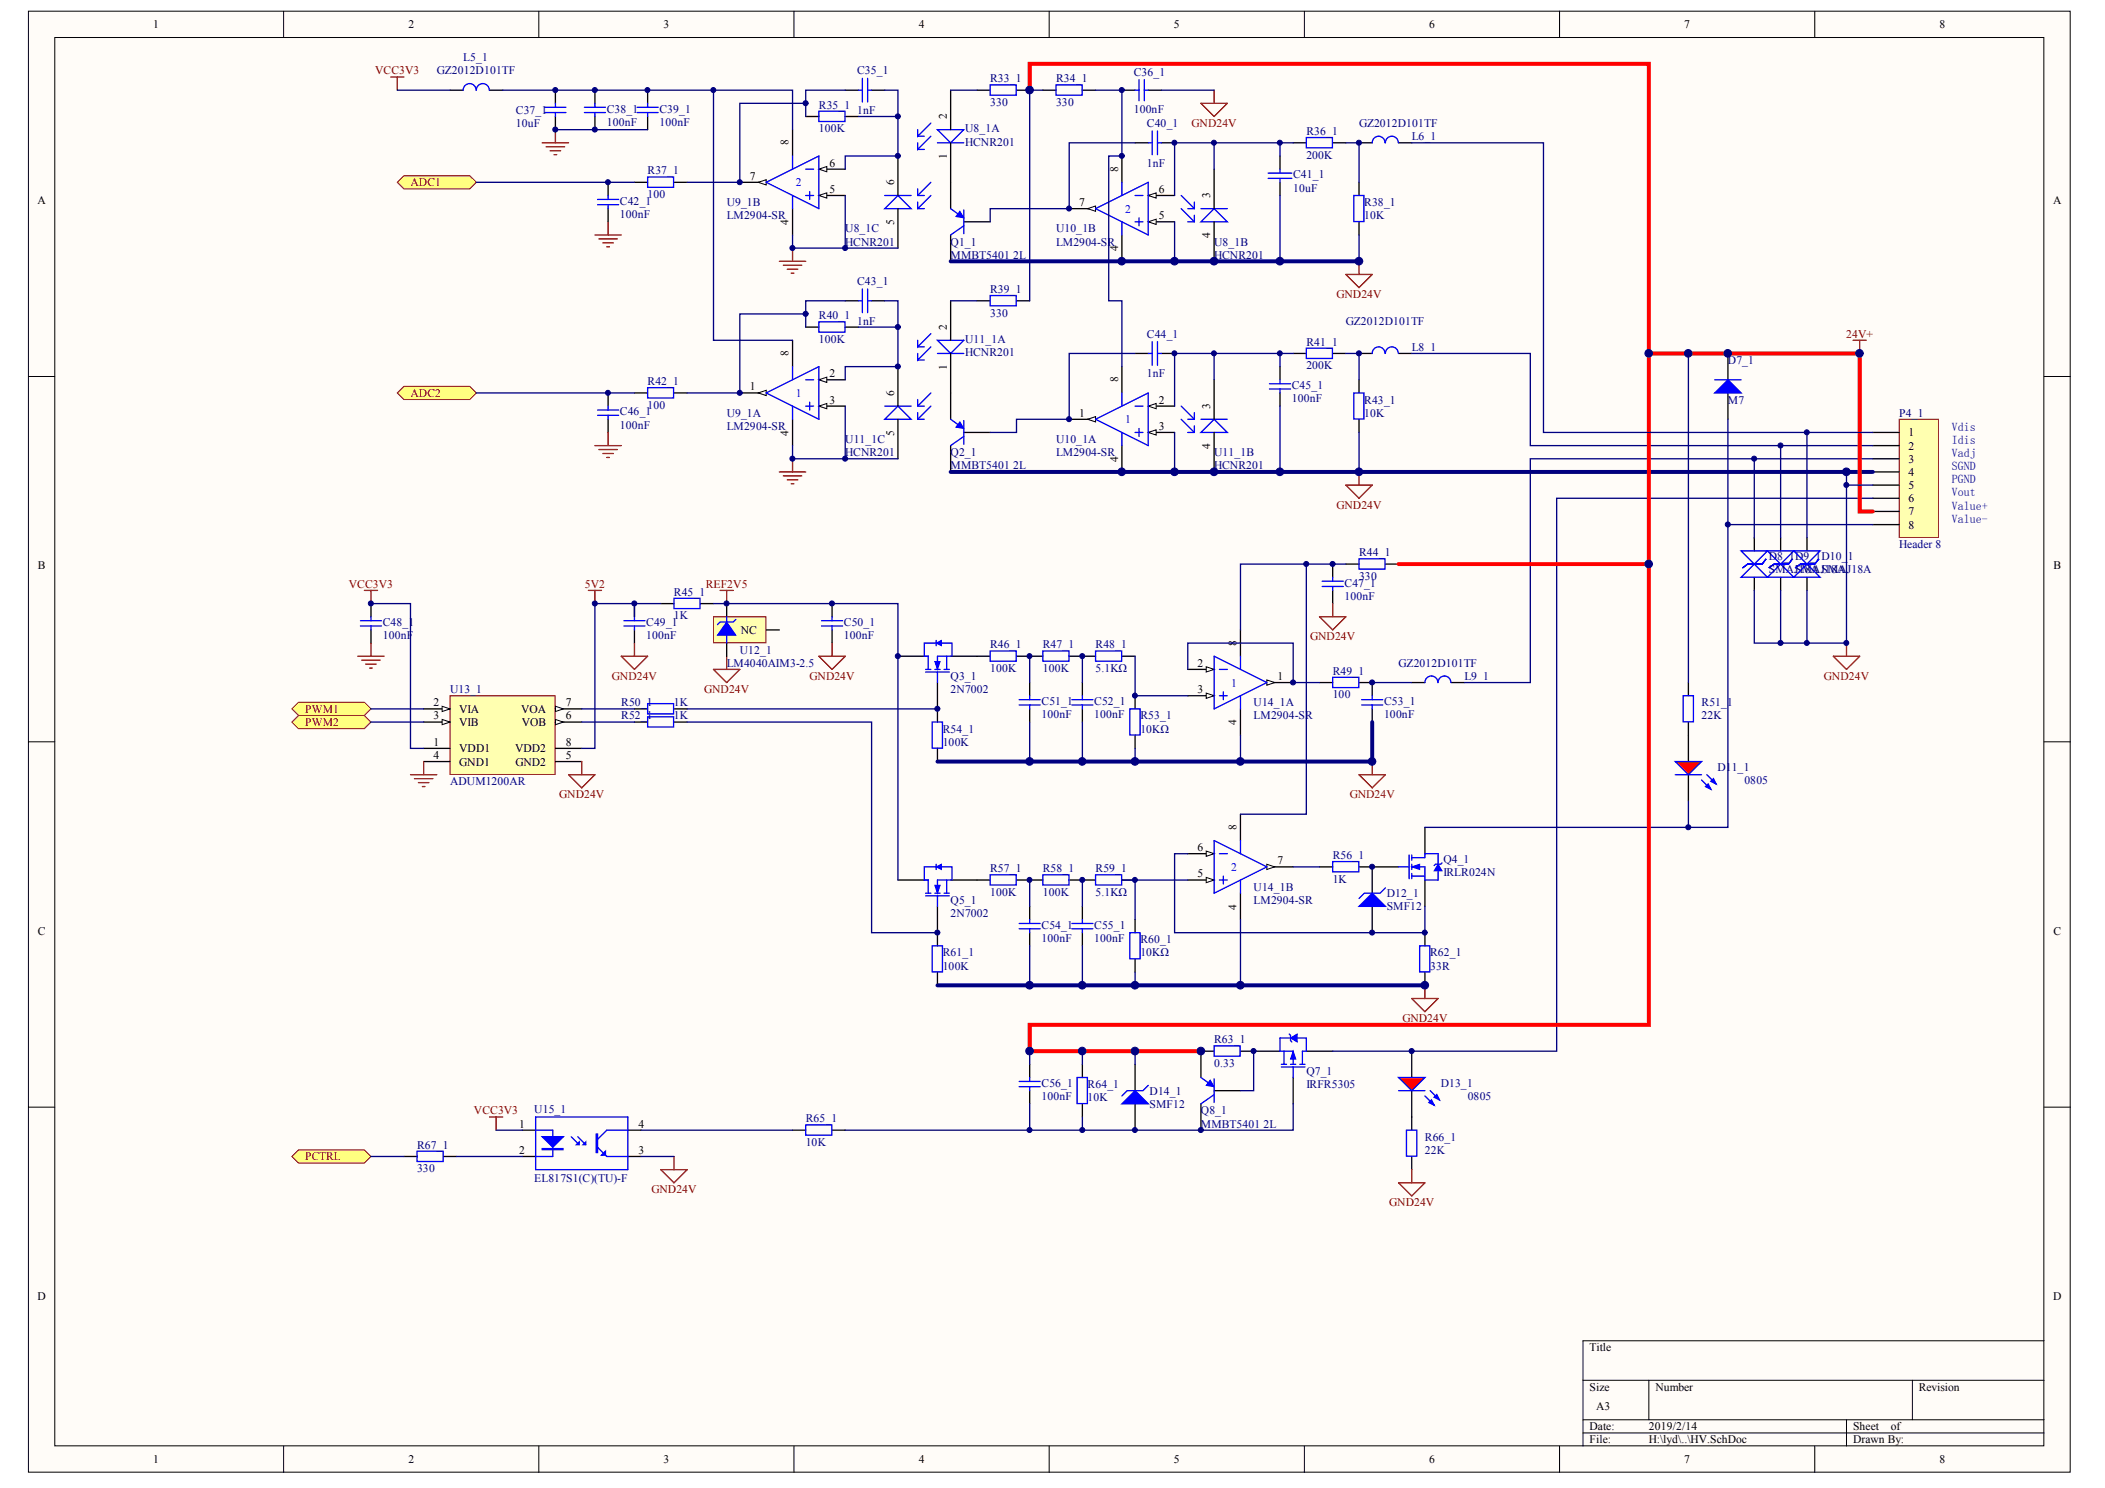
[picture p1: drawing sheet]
<svg xmlns="http://www.w3.org/2000/svg" width="297mm" height="210mm" viewBox="0 0 297 210" stroke-linecap="round" stroke-linejoin="round" font-family="sans-serif">
<defs><g id="words">
<g font-size="1.7" fill="#000080">
<text x="275.4" y="60.7">Vdis</text>
<text x="275.4" y="62.6">Idis</text>
<text x="275.4" y="64.5">Vadj</text>
<text x="275.4" y="66.3">SGND</text>
<text x="275.4" y="68.2">PGND</text>
<text x="275.4" y="70">Vout</text>
<text x="275.4" y="71.9">Value+</text>
<text x="275.4" y="73.7">Value-</text>
</g>
<g font-size="1.6">
<text x="21.6" y="4">1</text>
<text x="57.6" y="4">2</text>
<text x="93.6" y="4">3</text>
<text x="129.6" y="4">4</text>
<text x="165.7" y="4">5</text>
<text x="201.7" y="4">6</text>
<text x="237.7" y="4">7</text>
<text x="273.7" y="4">8</text>
<text x="133.6" y="16.8" transform="rotate(-90 133.6 16.8)">2</text>
<text x="111.3" y="20.5" transform="rotate(-90 111.3 20.5)">8</text>
<text x="117" y="23.5">6</text>
<text x="133.6" y="22.5" transform="rotate(-90 133.6 22.5)">1</text>
<text x="5.3" y="28.8">A</text>
<text x="105.8" y="25.4">7</text>
<text x="117" y="27.2">5</text>
<text x="126.2" y="26.1" transform="rotate(-90 126.2 26.1)">6</text>
<text x="152.3" y="29.1">7</text>
<text x="157.8" y="24.2" transform="rotate(-90 157.8 24.2)">8</text>
<text x="163.5" y="27.2">6</text>
<text x="170.8" y="27.9" transform="rotate(-90 170.8 27.9)">3</text>
<text x="289.7" y="28.8">A</text>
<text x="111.3" y="31.8" transform="rotate(-90 111.3 31.8)">4</text>
<text x="126.2" y="31.8" transform="rotate(-90 126.2 31.8)">5</text>
<text x="157.8" y="35.5" transform="rotate(-90 157.8 35.5)">4</text>
<text x="163.5" y="30.9">5</text>
<text x="170.8" y="33.6" transform="rotate(-90 170.8 33.6)">4</text>
<text x="133.6" y="46.5" transform="rotate(-90 133.6 46.5)">2</text>
<text x="111.3" y="50.2" transform="rotate(-90 111.3 50.2)">8</text>
<text x="117" y="53.2">2</text>
<text x="133.6" y="52.2" transform="rotate(-90 133.6 52.2)">1</text>
<text x="157.8" y="53.9" transform="rotate(-90 157.8 53.9)">8</text>
<text x="105.8" y="55.1">1</text>
<text x="117" y="56.9">3</text>
<text x="126.2" y="55.8" transform="rotate(-90 126.2 55.8)">6</text>
<text x="152.3" y="58.8">1</text>
<text x="163.5" y="56.9">2</text>
<text x="170.8" y="57.7" transform="rotate(-90 170.8 57.7)">3</text>
<text x="111.3" y="61.5" transform="rotate(-90 111.3 61.5)">4</text>
<text x="126.2" y="61.5" transform="rotate(-90 126.2 61.5)">5</text>
<text x="157.8" y="65.2" transform="rotate(-90 157.8 65.2)">4</text>
<text x="163.5" y="60.6">3</text>
<text x="170.8" y="63.3" transform="rotate(-90 170.8 63.3)">4</text>
<text x="269.3" y="61.6">1</text>
<text x="269.3" y="63.4">2</text>
<text x="269.3" y="65.3">3</text>
<text x="269.3" y="67.1">4</text>
<text x="269.3" y="69">5</text>
<text x="269.3" y="70.9">6</text>
<text x="269.3" y="72.7">7</text>
<text x="269.3" y="74.6">8</text>
<text x="5.3" y="80.3">B</text>
<text x="289.8" y="80.3">B</text>
<text x="104.5" y="89.4">NC</text>
<text x="169" y="94.1">2</text>
<text x="174.5" y="91.1" transform="rotate(-90 174.5 91.1)">8</text>
<text x="180.2" y="95.9">1</text>
<text x="61.2" y="99.6">2</text>
<text x="61.2" y="101.5">3</text>
<text x="64.8" y="100.6">VIA</text>
<text x="73.5" y="100.6">VOA</text>
<text x="79.9" y="99.6">7</text>
<text x="79.9" y="101.5">6</text>
<text x="169" y="97.8">3</text>
<text x="61.2" y="105.2">1</text>
<text x="61.2" y="107.1">4</text>
<text x="64.8" y="106.1">VDD1</text>
<text x="64.8" y="102.4">VIB</text>
<text x="64.8" y="108">GND1</text>
<text x="72.7" y="106.1">VDD2</text>
<text x="72.7" y="108">GND2</text>
<text x="73.6" y="102.4">VOB</text>
<text x="79.9" y="105.2">8</text>
<text x="79.9" y="107.1">5</text>
<text x="174.5" y="102.3" transform="rotate(-90 174.5 102.3)">4</text>
<text x="174.5" y="117.1" transform="rotate(-90 174.5 117.1)">8</text>
<text x="169" y="123.8">5</text>
<text x="169" y="120.1">6</text>
<text x="180.2" y="121.9">7</text>
<text x="5.3" y="131.9">C</text>
<text x="174.5" y="128.3" transform="rotate(-90 174.5 128.3)">4</text>
<text x="289.8" y="131.9">C</text>
<text x="73.3" y="159.1">1</text>
<text x="90.1" y="159.1">4</text>
<text x="73.3" y="162.8">2</text>
<text x="90.1" y="162.8">3</text>
<text x="5.3" y="183.4">D</text>
<text x="289.7" y="183.4">D</text>
<text x="224.3" y="190.6">Title</text>
<text x="224.3" y="196.2">Size</text>
<text x="233.6" y="196.2">Number</text>
<text x="270.8" y="196.2">Revision</text>
<text x="224.3" y="201.7">Date:</text>
<text x="224.3" y="203.6">File:</text>
<text x="225.2" y="198.9">A3</text>
<text x="232.7" y="201.7">2019/2/14</text>
<text x="232.7" y="203.6">H:\lyd\..\HV.SchDoc</text>
<text x="261.5" y="201.7">Sheet</text>
<text x="261.5" y="203.6">Drawn By:</text>
<text x="266.8" y="201.7">of</text>
<text x="21.6" y="206.4">1</text>
<text x="57.6" y="206.4">2</text>
<text x="93.6" y="206.4">3</text>
<text x="129.6" y="206.4">4</text>
<text x="165.7" y="206.4">5</text>
<text x="201.7" y="206.4">6</text>
<text x="237.7" y="206.4">7</text>
<text x="273.7" y="206.4">8</text>
</g>
<g font-size="1.6" fill="#800000">
<text x="52.9" y="10.5">VCC3V3</text>
<text x="168.1" y="17.9">GND24V</text>
<text x="57.9" y="26.3">ADC1</text>
<text x="188.6" y="42">GND24V</text>
<text x="260.5" y="47.6">24V+</text>
<text x="57.9" y="56">ADC2</text>
<text x="188.6" y="71.7">GND24V</text>
<text x="49.2" y="82.9">VCC3V3</text>
<text x="82.5" y="82.9">5V2</text>
<text x="99.6" y="82.9">REF2V5</text>
<text x="86.3" y="95.9">GND24V</text>
<text x="114.2" y="95.9">GND24V</text>
<text x="184.9" y="90.3">GND24V</text>
<text x="257.4" y="95.9">GND24V</text>
<text x="43.1" y="100.6">PWM1</text>
<text x="99.4" y="97.7">GND24V</text>
<text x="43.1" y="102.4">PWM2</text>
<text x="78.9" y="112.6">GND24V</text>
<text x="190.5" y="112.6">GND24V</text>
<text x="197.9" y="144.2">GND24V</text>
<text x="66.9" y="157.2">VCC3V3</text>
<text x="43.1" y="163.7">PCTRL</text>
<text x="91.9" y="168.3">GND24V</text>
<text x="196" y="170.2">GND24V</text>
</g>
<g font-size="1.6" fill="#000080">
<text x="61.6" y="10.5">GZ2012D101TF</text>
<text x="65.4" y="8.6">L5_1</text>
<text x="120.9" y="10.5">C35_1</text>
<text x="139.7" y="11.6">R33_1</text>
<text x="149" y="11.6">R34_1</text>
<text x="160" y="10.7">C36_1</text>
<text x="72.8" y="16.1">C37_1</text>
<text x="72.8" y="17.9">10uF</text>
<text x="85.6" y="15.9">C38_1</text>
<text x="85.6" y="17.7">100nF</text>
<text x="93.1" y="15.9">C39_1</text>
<text x="93.1" y="17.7">100nF</text>
<text x="115.6" y="15.3">R35_1</text>
<text x="120.9" y="16.1">1nF</text>
<text x="139.7" y="15">330</text>
<text x="149" y="15">330</text>
<text x="160" y="15.9">100nF</text>
<text x="161.8" y="17.9">C40_1</text>
<text x="191.8" y="17.9">GZ2012D101TF</text>
<text x="115.6" y="18.7">100K</text>
<text x="136.2" y="18.7">U8_1A</text>
<text x="136.2" y="20.5">HCNR201</text>
<text x="161.8" y="23.5">1nF</text>
<text x="184.3" y="19">R36_1</text>
<text x="184.3" y="22.4">200K</text>
<text x="199.2" y="19.8">L6_1</text>
<text x="87.5" y="28.9">C42_1</text>
<text x="91.4" y="24.6">R37_1</text>
<text x="91.4" y="28">100</text>
<text x="102.5" y="29.1">U9_1B</text>
<text x="182.5" y="25.2">C41_1</text>
<text x="182.5" y="27">10uF</text>
<text x="192.5" y="29.1">R38_1</text>
<text x="87.5" y="30.7">100nF</text>
<text x="102.5" y="30.9">LM2904-SR</text>
<text x="119.3" y="32.8">U8_1C</text>
<text x="119.3" y="34.6">HCNR201</text>
<text x="134.1" y="34.6">Q1_1</text>
<text x="149" y="32.8">U10_1B</text>
<text x="149" y="34.6">LM2904-SR</text>
<text x="171.3" y="34.6">U8_1B</text>
<text x="192.5" y="30.9">10K</text>
<text x="120.9" y="40.2">C43_1</text>
<text x="134.1" y="36.5">MMBT5401</text>
<text x="139.7" y="41.3">R39_1</text>
<text x="143" y="36.5">2L</text>
<text x="171.3" y="36.5">HCNR201</text>
<text x="115.6" y="45">R40_1</text>
<text x="120.9" y="45.8">1nF</text>
<text x="139.7" y="44.7">330</text>
<text x="161.8" y="47.6">C44_1</text>
<text x="189.9" y="45.8">GZ2012D101TF</text>
<text x="115.6" y="48.4">100K</text>
<text x="136.2" y="48.4">U11_1A</text>
<text x="136.2" y="50.2">HCNR201</text>
<text x="161.8" y="53.2">1nF</text>
<text x="184.3" y="48.8">R41_1</text>
<text x="184.3" y="52.1">200K</text>
<text x="199.2" y="49.5">L8_1</text>
<text x="243.8" y="51.4">D7_1</text>
<text x="87.5" y="58.6">C46_1</text>
<text x="91.4" y="54.3">R42_1</text>
<text x="91.4" y="57.7">100</text>
<text x="102.5" y="58.8">U9_1A</text>
<text x="182.3" y="54.9">C45_1</text>
<text x="182.3" y="56.7">100nF</text>
<text x="192.5" y="56.9">R43_1</text>
<text x="192.5" y="58.8">10K</text>
<text x="243.8" y="56.9">M7</text>
<text x="268" y="58.8">P4_1</text>
<text x="87.5" y="60.5">100nF</text>
<text x="102.5" y="60.6">LM2904-SR</text>
<text x="119.3" y="62.5">U11_1C</text>
<text x="119.3" y="64.4">HCNR201</text>
<text x="134.1" y="64.4">Q2_1</text>
<text x="149" y="62.5">U10_1A</text>
<text x="149" y="64.4">LM2904-SR</text>
<text x="171.3" y="64.4">U11_1B</text>
<text x="134.1" y="66.2">MMBT5401</text>
<text x="143" y="66.2">2L</text>
<text x="171.3" y="66.2">HCNR201</text>
<text x="268" y="77.4">Header 8</text>
<text x="189.7" y="82.7">C47_1</text>
<text x="191.8" y="78.5">R44_1</text>
<text x="191.8" y="81.8">330</text>
<text x="249.6" y="79">D8_1D9_1D10_</text>
<text x="249.6" y="80.9">SMAJ18A SMAJ18A</text>
<text x="253.3" y="80.9">SMAJ18A</text>
<text x="260.7" y="79">1</text>
<text x="54" y="88.3">C48_1</text>
<text x="91.2" y="88.3">C49_1</text>
<text x="95.1" y="84">R45_1</text>
<text x="95.1" y="87.4">1K</text>
<text x="119.1" y="88.3">C50_1</text>
<text x="189.7" y="84.6">100nF</text>
<text x="54" y="90.2">100nF</text>
<text x="91.2" y="90.2">100nF</text>
<text x="102.5" y="94.1">LM4040AIM3-2.5</text>
<text x="104.4" y="92.2">U12_1</text>
<text x="119.1" y="90.2">100nF</text>
<text x="134.1" y="95.9">Q3_1</text>
<text x="139.7" y="91.5">R46_1</text>
<text x="139.7" y="94.8">100K</text>
<text x="147.2" y="91.5">R47_1</text>
<text x="147.2" y="94.8">100K</text>
<text x="154.6" y="91.5">R48_1</text>
<text x="154.6" y="94.8">5.1KΩ</text>
<text x="188.1" y="95.2">R49_1</text>
<text x="197.4" y="94.1">GZ2012D101TF</text>
<text x="206.6" y="95.9">L9_1</text>
<text x="63.5" y="97.8">U13_1</text>
<text x="87.7" y="101.5">R52_1</text>
<text x="87.7" y="99.6">R50_1</text>
<text x="95.1" y="101.5">1K</text>
<text x="95.1" y="99.6">1K</text>
<text x="134.1" y="97.8">2N7002</text>
<text x="147" y="99.5">C51_1</text>
<text x="147" y="101.3">100nF</text>
<text x="154.4" y="99.5">C52_1</text>
<text x="154.4" y="101.3">100nF</text>
<text x="160.9" y="101.5">R53_1</text>
<text x="176.9" y="99.6">U14_1A</text>
<text x="176.9" y="101.5">LM2904-SR</text>
<text x="188.1" y="98.5">100</text>
<text x="195.3" y="99.5">C53_1</text>
<text x="195.3" y="101.3">100nF</text>
<text x="240.1" y="99.6">R51_1</text>
<text x="240.1" y="101.5">22K</text>
<text x="133" y="103.4">R54_1</text>
<text x="133" y="105.2">100K</text>
<text x="160.9" y="103.4">10KΩ</text>
<text x="63.5" y="110.8">ADUM1200AR</text>
<text x="242.3" y="108.7">D11_1</text>
<text x="246.1" y="110.6">0805</text>
<text x="139.7" y="123">R57_1</text>
<text x="147.2" y="123">R58_1</text>
<text x="154.6" y="123">R59_1</text>
<text x="176.9" y="125.6">U14_1B</text>
<text x="188.1" y="121.2">R56_1</text>
<text x="188.1" y="124.5">1K</text>
<text x="203.7" y="121.7">Q4_1</text>
<text x="203.7" y="123.6">IRLR024N</text>
<text x="134.1" y="127.5">Q5_1</text>
<text x="134.1" y="129.3">2N7002</text>
<text x="139.7" y="126.4">100K</text>
<text x="147" y="131">C54_1</text>
<text x="147.2" y="126.4">100K</text>
<text x="154.4" y="131">C55_1</text>
<text x="154.6" y="126.4">5.1KΩ</text>
<text x="176.9" y="127.5">LM2904-SR</text>
<text x="195.7" y="126.6">D12_1</text>
<text x="195.7" y="128.4">SMF12</text>
<text x="133" y="134.9">R61_1</text>
<text x="133" y="136.8">100K</text>
<text x="147" y="132.9">100nF</text>
<text x="154.4" y="132.9">100nF</text>
<text x="160.9" y="133.1">R60_1</text>
<text x="160.9" y="134.9">10KΩ</text>
<text x="201.8" y="134.9">R62_1</text>
<text x="201.8" y="136.8">33R</text>
<text x="171.3" y="147.2">R63_1</text>
<text x="147" y="153.3">C56_1</text>
<text x="147" y="155.2">100nF</text>
<text x="153.5" y="153.5">R64_1</text>
<text x="153.5" y="155.3">10K</text>
<text x="162.2" y="154.4">D14_1</text>
<text x="171.3" y="150.5">0.33</text>
<text x="184.3" y="151.6">Q7_1</text>
<text x="184.3" y="153.5">IRFR5305</text>
<text x="203.3" y="153.3">D13_1</text>
<text x="207.1" y="155.2">0805</text>
<text x="75.4" y="157">U15_1</text>
<text x="113.7" y="158.3">R65_1</text>
<text x="113.7" y="161.7">10K</text>
<text x="162.2" y="156.3">SMF12</text>
<text x="169.5" y="157.2">Q8_1</text>
<text x="169.5" y="159.1">MMBT5401</text>
<text x="178.3" y="159.1">2L</text>
<text x="201.1" y="160.9">R66_1</text>
<text x="58.9" y="162">R67_1</text>
<text x="58.9" y="165.4">330</text>
<text x="75.4" y="166.7">EL817S1(C)(TU)-F</text>
<text x="201.1" y="162.8">22K</text>
</g>
<g font-size="1.6" fill="#00f">
<text x="112.3" y="26.3">2</text>
<text x="158.8" y="30">2</text>
<text x="112.3" y="56">1</text>
<text x="158.8" y="59.7">1</text>
<text x="173.7" y="96.9">1</text>
<text x="173.7" y="122.8">2</text>
</g>
</g></defs>
<g fill="#fffcf8" stroke="#000" stroke-width=".14">
<path d="M4 1.6h288.1v206.1h-288.1z"/>
<path d="M7.7 5.3h280.7v198.7h-280.7z"/>
</g>
<g fill="none" stroke="#000" stroke-width=".14">
<path d="M40 1.6v3.7M76 1.6v3.7M112 1.6v3.7M148.1 1.6v3.7M184.1 1.6v3.7M220.1 1.6v3.7M256.1 1.6v3.7M4 53.1h3.7M288.4 53.1h3.8M4 104.6h3.7M288.4 104.6h3.8M4 156.2h3.7"/>
<path d="M288.4 156.2h3.8M223.4 194.7h65M232.7 194.7v5.6M269.9 194.7v5.6M288.4 189.1h-65v14.9M40 204v3.7M76 204v3.7M112 204v3.7M148.1 204v3.7M184.1 204v3.7M220.1 204v3.7M223.4 200.3h65"/>
<path d="M223.4 202.1h65M256.1 204v3.7M260.6 200.3v3.7"/>
</g>
<g fill="none" stroke="#000" stroke-width=".19">
<path d="M84 12.7v1.9M84 16.4v1.9M113.7 16.4h1.9M119.3 12.7h1.8M119.3 16.4h1.8M123 12.7h1.8M134.1 12.7v5.6M137.9 12.7h1.8M143.4 12.7h1.9M126.7 22v5.6M126.7 29.4v5.6M134.1 20.1v5.6"/>
<path d="M150.9 29.4h3.7M158.3 22v3.7M158.3 33.1v3.8M160.2 20.1h1.8M163.9 20.1h1.8M171.3 23.9v5.5M171.3 31.3v5.6"/>
</g>
<g fill="none" stroke="#00f" stroke-width=".19">
<path d="M82.5 15.1h2.9M82.5 15.9h2.9M84 14.6v.5M84 15.9v.5M115.6 15.7h3.6v1.4h-3.6zM121.1 12.7h.6M121.7 11v3.4M122.4 12.7h.6M122.4 11v3.4M129.5 19.2h.9M131.4 17.4l-1.9 1.8v-.9M131.4 19.2l-1.9 1.9v-1"/>
<path d="M132.3 18.3h3.7l-1.9 1.8zM139.7 12h3.7v1.4h-3.7zM162.6 18.5v3.3M163.3 18.5v3.3M124.8 29.4l1.9-1.8 1.9 1.8zM124.8 27.6h3.8M129.5 21.1h.9M129.5 29.4h.9M129.5 27.6h.9M129.5 26.6v1M129.5 28.5v.9M131.4 25.7l-1.9 1.9"/>
<path d="M131.4 27.6l-1.9 1.8M132.3 20.1h3.7M162 20.1h.6M163.3 20.1h.6M166.7 27.6l1.8 1.8M166.7 29.4l1.8 1.9M167.6 29.4h.9M167.6 31.3h.9M168.5 28.5v.9M168.5 30.4v.9M169.5 31.3l1.8-1.9 1.9 1.9zM169.5 29.4h3.7"/>
</g>
<path d="M153.5 29.4l1.1-.3v.7z" fill="#fffcf8" stroke="#000" stroke-width=".14"/>
<path d="M162 31.3h3.7" fill="none" stroke="#000" stroke-width=".19"/>
<path d="M162 31.3l1.1-.4v.8z" fill="#fffcf8" stroke="#000" stroke-width=".14"/>
<path d="M162 27.6h3.7" fill="none" stroke="#000" stroke-width=".19"/>
<path d="M162 27.6l1.1-.4v.7z" fill="#fffcf8" stroke="#000" stroke-width=".14"/>
<path d="M154.6 29.4l7.4-3.7v7.4zM158.3 25.7v1.9M158.3 31.3v1.8M160.2 31.3h1.1M160.2 27.6h1.1M160.7 30.7v1.1" fill="none" stroke="#00f" stroke-width=".19"/>
<path d="M111.8 18.3v3.7M104.4 25.7h3.7M111.8 29.4v3.7" fill="none" stroke="#000" stroke-width=".19"/>
<path d="M107 25.7l1.1-.4v.8z" fill="#fffcf8" stroke="#000" stroke-width=".14"/>
<path d="M115.6 27.6h3.7" fill="none" stroke="#000" stroke-width=".19"/>
<path d="M115.6 27.6l1.1-.4v.7z" fill="#fffcf8" stroke="#000" stroke-width=".14"/>
<path d="M115.6 23.9h3.7" fill="none" stroke="#000" stroke-width=".19"/>
<path d="M115.6 23.9l1.1-.4v.7z" fill="#fffcf8" stroke="#000" stroke-width=".14"/>
<g fill="none" stroke="#00f" stroke-width=".19">
<path d="M108.1 25.7l7.5-3.7v7.4zM111.8 22v1.9M111.8 27.6v1.8M113.7 27.6h1.1M113.7 23.9h1.1M114.3 27v1.1M115.6 45.4h3.6v1.5h-3.6zM121.1 42.4h.6M121.7 40.8v3.3M122.4 42.4h.6M122.4 40.8v3.3M124.8 59.1l1.9-1.8 1.9 1.8z"/>
<path d="M124.8 57.3h3.8M129.5 48.9h.9M129.5 50.8h.9M129.5 59.1h.9M129.5 57.3h.9M129.5 56.4v.9M129.5 58.2v.9M131.4 47.1l-1.9 1.8v-.9M131.4 48.9l-1.9 1.9v-.9M131.4 55.4l-1.9 1.9M131.4 57.3l-1.9 1.8M132.3 48h3.7l-1.9 1.9z"/>
<path d="M132.3 49.9h3.7M139.7 41.7h3.7v1.4h-3.7zM162 49.9h.6M162.6 48.2v3.3M163.3 49.9h.6M163.3 48.2v3.3M166.7 57.3l1.8 1.8M166.7 59.1l1.8 1.9M167.6 59.1h.9M168.5 58.2v.9M169.5 59.1h3.7M167.6 61h.9"/>
<path d="M168.5 60.1v.9M169.5 61l1.8-1.9 1.9 1.9z"/>
</g>
<g fill="none" stroke="#000" stroke-width=".19">
<path d="M113.7 46.1h1.9M119.3 42.4h1.8M119.3 46.1h1.8M123 42.4h1.8M126.7 51.7v5.6M126.7 59.1v5.6M134.1 42.4v5.6M134.1 49.9v5.5M137.9 42.4h1.8M143.4 42.4h1.9M150.9 59.1h3.7M158.3 51.7v3.7"/>
<path d="M160.2 49.9h1.8M163.9 49.9h1.8M171.3 53.6v5.5M171.3 61v5.6"/>
</g>
<path d="M153.5 59.1l1.1-.3v.7z" fill="#fffcf8" stroke="#000" stroke-width=".14"/>
<path d="M158.3 62.9v3.7M162 61h3.7" fill="none" stroke="#000" stroke-width=".19"/>
<path d="M162 61l1.1-.4v.8z" fill="#fffcf8" stroke="#000" stroke-width=".14"/>
<path d="M162 57.3h3.7" fill="none" stroke="#000" stroke-width=".19"/>
<path d="M162 57.3l1.1-.4v.8z" fill="#fffcf8" stroke="#000" stroke-width=".14"/>
<path d="M154.6 59.1l7.4-3.7v7.5zM158.3 55.4v1.9M160.2 57.3h1.1M158.3 61v1.9M160.2 61h1.1M160.7 60.4v1.2" fill="none" stroke="#00f" stroke-width=".19"/>
<path d="M104.4 55.4h3.7M111.8 48v3.7" fill="none" stroke="#000" stroke-width=".19"/>
<path d="M107 55.4l1.1-.3v.7z" fill="#fffcf8" stroke="#000" stroke-width=".14"/>
<path d="M111.8 59.1v3.8M115.6 57.3h3.7" fill="none" stroke="#000" stroke-width=".19"/>
<path d="M115.6 57.3l1.1-.4v.8z" fill="#fffcf8" stroke="#000" stroke-width=".14"/>
<path d="M115.6 53.6h3.7" fill="none" stroke="#000" stroke-width=".19"/>
<path d="M115.6 53.6l1.1-.4v.7z" fill="#fffcf8" stroke="#000" stroke-width=".14"/>
<g fill="none" stroke="#00f" stroke-width=".19">
<path d="M67.2 12.7a.91 .91 0 0 0-.9-.9 .91 .91 0 0 0-.9 .9M69 12.7a.91 .91 0 0 0-.9-.9 .91 .91 0 0 0-.9 .9M89.9 15.1h3M89.9 15.9h3M91.4 14.6v.5M91.4 15.9v.5M184.3 19.4h3.7v1.5h-3.7zM84.3 28.1h3M84.3 28.9h3M85.8 27.6v.5M85.8 28.9v.5M91.4 25h3.6v1.4h-3.6z"/>
<path d="M178.9 24.4h3.4M178.9 25.2h3.4M180.6 23.9v.5M180.6 25.2v.5M191 27.6h1.5v3.7h-1.5zM195.4 20.1a.9 .9 0 0 0-.9-.9 .9 .9 0 0 0-.9 .9M197.3 20.1a.91 .91 0 0 0-.9-.9 .91 .91 0 0 0-.9 .9M84.3 57.8h3M84.3 58.6h3M85.8 57.3v.5M85.8 58.6v.5M91.4 54.7h3.6v1.4h-3.6z"/>
<path d="M108.1 55.4l7.5-3.7v7.4zM111.8 51.7v1.9M111.8 57.3v1.8M113.7 57.3h1.1M113.7 53.6h1.1M114.3 56.7v1.1M179.1 54.1h3M179.1 54.9h3M180.6 53.6v.5M180.6 54.9v.5M184.3 49.1h3.7v1.5h-3.7zM191 55.4h1.5v3.7h-1.5z"/>
<path d="M195.4 49.9a.9 .9 0 0 0-.9-1 .9 .9 0 0 0-.9 1M197.3 49.9a.91 .91 0 0 0-.9-1 .91 .91 0 0 0-.9 1M249.4 77.7h3.7l-1.8 1.9zM253.1 77.7h3.7l-1.8 1.9zM192.1 98.7h3M192.1 99.4h3M193.6 98.1v.6M193.6 99.4v.6M202.9 96.3a.91 .91 0 0 0-.9-.9 .91 .91 0 0 0-.9 .9M204.7 96.3a.9 .9 0 0 0-.9-.9 .9 .9 0 0 0-.9 .9M249.4 81.4l1.9-1.8 1.8 1.8zM253.1 81.4l1.9-1.8 1.8 1.8z"/>
<path d="M75.6 157.6h13v7.4h-13zM75.6 159.4h2.4v3.7h-2.4M88.6 159.4h-3l-1.3 1.3M113.7 158.7h3.7v1.4h-3.7zM152 152h1.4v3.7h-1.4zM180.8 150.5h3.4M180.8 150.1h.8M181.2 148.3v1.8M181.9 145.9l.2 .2v.7l.2 .2M182.1 146.4h-1.5v1.9h1.9v1.8M182.1 150.1h.8M182.5 150.5v1.5"/>
<path d="M183 146.4h1.3v1.9h-.5v1.8M183.4 150.1h.8M58.9 162.4h3.6v1.4h-3.6zM80.6 160.4l1.1 1.1M81.5 160.4l1.1 1.1M84.3 161.8l.8 .8M85.4 163l.2 .1h3"/>
</g>
<g fill="none" stroke="#000" stroke-width=".19">
<path d="M63.5 12.7h1.9M69.1 12.7h1.8M91.4 12.7v1.9M91.4 16.4v1.9M85.8 25.7v1.9M85.8 29.4v1.9M89.5 25.7h1.9M95.1 25.7h1.9M180.6 22v1.9M180.6 25.7v1.9M182.5 20.1h1.8M188.1 20.1h1.8"/>
<path d="M191.8 20.1h1.8M191.8 25.7v1.9M191.8 31.3v1.8M197.4 20.1h1.8M85.8 55.4v1.9M85.8 59.1v1.9M89.5 55.4h1.9M95.1 55.4h1.9M180.6 51.7v1.9M180.6 55.4v1.9M182.5 49.9h1.8M188.1 49.9h1.8"/>
<path d="M191.8 49.9h1.8M191.8 53.6v1.8M191.8 59.1v1.9M197.4 49.9h1.8M251.3 75.9v1.8M255 75.9v1.8M193.6 96.3v1.8M193.6 100v1.9M199.2 96.3h1.9M204.8 96.3h1.8M251.3 81.4v1.9M255 81.4v1.9"/>
<path d="M73.7 159.4h1.9M88.6 159.4h1.9M111.8 159.4h1.9M117.4 159.4h1.9M152.7 150.1v1.9M152.7 155.7v1.9M176.9 148.3h3.7M182.5 152v3.7M184.3 148.3h3.8M57 163.1h1.9M62.6 163.1h1.8M73.7 163.1h1.9"/>
<path d="M88.6 163.1h1.9"/>
</g>
<g fill="#00f" stroke="#00f" stroke-width=".19">
<path d="M76.5 160.4h3l-1.5 1.4z"/>
<path d="M82.3 161.5l.3-.4v.4z"/>
<path d="M81.3 161.5l.4-.4v.4z"/>
<path d="M84.9 163l.5-.6v.6z"/>
<path d="M249.6 80.1l.7-.5h2.1l.5-.8-.5 .8h-2.1z" fill-rule="evenodd"/>
<path d="M253.3 80.1l.8-.5h2l.6-.8-.6 .8h-2z" fill-rule="evenodd"/>
<path d="M84.1 160h.2v2.6h-.2z" fill-rule="evenodd"/>
</g>
<path d="M76.5 162h3v.2h-3z" fill="#00f" stroke="#00f" stroke-width=".19"/>
<path d="M93.2 165h3.8l-1.9 1.9zM95.1 163.1v1.9" fill="none" stroke="#800000" stroke-width=".19"/>
<g fill="#00f" stroke="#00f" stroke-width=".14">
<path d="M182.5 148.3l.4 1.1h-.8z"/>
<path d="M182.1 146.4l.9-.5v1.1z"/>
</g>
<path d="M268 59.1h5.5v16.7h-5.5z" fill="#ffffb0" stroke="#800000" stroke-width=".14"/>
<g fill="none" stroke="#000" stroke-width=".19">
<path d="M78.4 12.7v1.9M78.4 16.4v1.9M264.3 61h3.7M264.3 62.9h3.7M264.3 64.7h3.7M264.3 66.6h3.7M264.3 68.4h3.7M264.3 70.3h3.7M264.3 72.1h3.7M264.3 74h3.7M137.9 92.6h1.8M143.4 92.6h3.8"/>
<path d="M145.3 96.3v1.8M145.3 100v1.9M150.9 92.6h3.7M152.7 96.3v1.8M152.7 100v1.9M158.3 92.6h1.9M175 88.9v3.7M178.8 96.3h3.7"/>
</g>
<g fill="none" stroke="#00f" stroke-width=".19">
<path d="M76.9 15.1h3M76.9 15.9h3M78.4 14.6v.5M78.4 15.9v.5M139.7 91.8h3.7v1.5h-3.7zM143.8 98.7h3M143.8 99.4h3M145.3 98.1v.6M145.3 99.4v.6M147.2 91.8h3.6v1.5h-3.6zM151.2 98.7h3M151.2 99.4h3"/>
<path d="M152.7 98.1v.6M152.7 99.4v.6M154.6 91.8h3.7v1.5h-3.7z"/>
</g>
<path d="M178.8 95.9l1.1 .4-1.1 .4z" fill="#fffcf8" stroke="#000" stroke-width=".14"/>
<path d="M167.6 98.1h3.7M175 100v3.7" fill="none" stroke="#000" stroke-width=".19"/>
<path d="M170.2 97.8l1.1 .3-1.1 .4z" fill="#fffcf8" stroke="#000" stroke-width=".14"/>
<path d="M167.6 94.4h3.7" fill="none" stroke="#000" stroke-width=".19"/>
<path d="M170.2 94.1l1.1 .3-1.1 .4z" fill="#fffcf8" stroke="#000" stroke-width=".14"/>
<g fill="none" stroke="#00f" stroke-width=".19">
<path d="M159.4 100h1.5v3.7h-1.5zM171.3 92.6l7.5 3.7-7.5 3.7zM172.1 98.1h1.1M172.1 94.4h1.1M172.6 97.6v1.1M175 92.6v1.8M175 98.1v1.9M188.1 95.5h3.6v1.5h-3.6zM139.7 123.4h3.7v1.4h-3.7zM143.8 130.3h3M143.8 131h3M145.3 129.7v.6"/>
<path d="M145.3 131v.6M147.2 123.4h3.6v1.4h-3.6zM151.2 130.3h3M151.2 131h3M152.7 129.7v.6M152.7 131v.6M154.6 123.4h3.7v1.4h-3.7z"/>
</g>
<g fill="none" stroke="#000" stroke-width=".19">
<path d="M160.2 98.1v1.9M186.2 96.3h1.9M191.8 96.3h1.8M160.2 103.7v1.9M175 114.9v3.7M137.9 124.1h1.8M143.4 124.1h3.8M145.3 127.9v1.8M145.3 131.6v1.8M150.9 124.1h3.7M152.7 127.9v1.8M152.7 131.6v1.8"/>
<path d="M158.3 124.1h1.9M175 126v3.7M178.8 122.3h3.7"/>
</g>
<path d="M178.8 121.9l1.1 .4-1.1 .4z" fill="#fffcf8" stroke="#000" stroke-width=".14"/>
<path d="M167.6 124.1h3.7" fill="none" stroke="#000" stroke-width=".19"/>
<path d="M170.2 123.8l1.1 .3-1.1 .4z" fill="#fffcf8" stroke="#000" stroke-width=".14"/>
<path d="M167.6 120.4h3.7" fill="none" stroke="#000" stroke-width=".19"/>
<path d="M170.2 120.1l1.1 .3-1.1 .4z" fill="#fffcf8" stroke="#000" stroke-width=".14"/>
<g fill="none" stroke="#00f" stroke-width=".19">
<path d="M242 53.6h3.7M191.8 78.8h3.6v1.5h-3.6zM186.6 82h2.9M186.6 82.7h2.9M188.1 81.4v.6M188.1 82.7v.6M171.3 118.6l7.5 3.7-7.5 3.7zM175 118.6v1.8M159.4 131.6h1.5v3.6h-1.5zM172.1 124.1h1.1M172.1 120.4h1.1M172.6 123.6v1.1"/>
<path d="M175 124.1v1.9M188.1 121.5h3.6v1.5h-3.6zM195.5 125.3l-.7 .7h-2.3l-.7 .7M197.4 122.3h1.4M198.8 120.6v3.4M199.2 122.3h1.9v1.8h1.8v-1.3M199.2 121h1.9v-.6h1.8v1.5M199.2 123.6h1.9M199.2 120.6v.8M199.2 121.9v.8M199.2 123.2v.8M200.3 133.4h1.5v3.7h-1.5z"/>
<path d="M203.5 121.7l-.2 .2h-.7l-.2 .2"/>
</g>
<g fill="none" stroke="#000" stroke-width=".19">
<path d="M243.8 49.9v3.7M243.8 55.4v3.7M188.1 79.6v1.8M189.9 79.6h1.9M195.5 79.6h1.9M188.1 83.3v1.8M201.1 116.7v3.7M160.2 129.7v1.9M160.2 135.3v1.8M186.2 122.3h1.9M191.8 122.3h5.6M193.6 122.3v3.7"/>
<path d="M193.6 127.9v3.7M201.1 124.1v3.8M201.1 131.6v1.8M201.1 137.1v1.9"/>
</g>
<path d="M186.2 87h3.7l-1.8 1.9zM188.1 85.1v1.9M191.8 109.3h3.7l-1.9 1.8zM193.6 107.4v1.9M201.1 139v1.9M199.2 140.9h3.7l-1.8 1.8z" fill="none" stroke="#800000" stroke-width=".19"/>
<g fill="#00f" stroke="#00f" stroke-width=".19">
<path d="M242 55.4l1.8-1.8 1.9 1.8z"/>
<path d="M191.8 127.9l1.8-1.9 1.9 1.9z"/>
</g>
<g fill="#00f" stroke="#00f" stroke-width=".14">
<path d="M199.2 122.3l1.1-.4v.8z"/>
<path d="M202.9 121.9l.6 .9h-1.1z"/>
</g>
<path d="M63.5 98.1h14.8v11.1h-14.8z" fill="#ffffb0" stroke="#800000" stroke-width=".14"/>
<path d="M59.8 100h3.7M59.8 105.6h3.7" fill="none" stroke="#000" stroke-width=".19"/>
<path d="M62.4 99.6l1.1 .4-1.1 .4z" fill="#fffcf8" stroke="#000" stroke-width=".14"/>
<path d="M59.8 101.9h3.7" fill="none" stroke="#000" stroke-width=".19"/>
<path d="M62.4 101.5l1.1 .4-1.1 .3z" fill="#fffcf8" stroke="#000" stroke-width=".14"/>
<path d="M78.4 100h3.7M59.8 107.4h3.7M78.4 105.6h3.7" fill="none" stroke="#000" stroke-width=".19"/>
<path d="M78.4 99.6l1.1 .4-1.1 .4z" fill="#fffcf8" stroke="#000" stroke-width=".14"/>
<path d="M78.4 101.9h3.7" fill="none" stroke="#000" stroke-width=".19"/>
<path d="M78.4 101.5l1.1 .4-1.1 .3z" fill="#fffcf8" stroke="#000" stroke-width=".14"/>
<g fill="none" stroke="#000" stroke-width=".19">
<path d="M147.2 12.7h1.8M152.7 12.7h1.9M158.3 12.7h1.9M162 12.7h1.9M134.1 25.7v3.7M134.1 33.1v3.8M136 31.3h3.7M134.1 55.4v3.7M134.1 62.9v3.7M136 61h3.7M247.5 75.9v1.8M52.3 85.1v1.9"/>
<path d="M52.3 88.9v1.8M89.5 100h1.9M89.5 85.1v1.9M89.5 88.9v1.8M93.2 85.1h1.9M95.1 100h1.9M98.8 85.1h1.9M126.7 92.6h3.7M132.3 96.3v5.6M134.1 92.6h3.8M247.5 81.4v1.9M78.4 107.4h3.7"/>
<path d="M89.5 101.9h1.9M95.1 101.9h1.9M132.3 105.6v1.8M126.7 124.1h3.7M132.3 127.9v5.5M132.3 137.1v1.9M134.1 124.1h3.8M160.2 150.1v3.8M160.2 155.7v3.7M169.5 155.7v3.7M171.3 148.3h-1.8v3.7M171.3 153.9h3.7"/>
<path d="M175 148.3h1.9"/>
</g>
<g fill="none" stroke="#800000" stroke-width=".19">
<path d="M55.1 10.9h1.9M56.1 10.9v1.8M169.5 14.6h3.7l-1.9 1.8zM171.3 12.7v1.9M189.9 38.7h3.7l-1.8 1.9zM191.8 36.9v1.8M261.5 48h1.8M262.4 48v1.9M189.9 68.4h3.7l-1.8 1.9zM191.8 66.6v1.8M51.4 83.3h1.9M52.3 83.3v1.8"/>
<path d="M83 83.3h1.9M84 83.3v1.8M87.7 92.6h3.7l-1.9 1.8zM89.5 90.7v1.9M100.7 94.4h3.7l-1.9 1.9zM101.6 83.3h1.9M102.5 83.3v1.8M102.5 92.6v1.8M258.7 92.6h3.7l-1.8 1.8zM260.6 90.7v1.9M80.2 109.3h3.8l-1.9 1.8zM82.1 107.4v1.9"/>
<path d="M69.1 157.6h1.8M70 157.6v1.8"/>
</g>
<g fill="none" stroke="#00f" stroke-width=".19">
<path d="M149 12h3.7v1.4h-3.7zM160.2 12.7h.5M160.7 11.2v3M161.5 11.2v3M161.5 12.7h.5M134.1 29.4l1.3 1M136 29.6v3.4M136 31.8l-1.9 1.3M134.1 59.1l1.3 1M136 59.3v3.4M136 61.6l-1.9 1.3M245.7 77.7h3.7l-1.9 1.9z"/>
<path d="M50.9 87.6h2.9M50.9 88.3h2.9M52.3 87v.6M52.3 88.3v.6M88 87.6h3M88 88.3h3M89.5 87v.6M89.5 88.3v.6M91.4 99.3h3.6v1.4h-3.6zM95.1 84.4h3.7v1.4h-3.7zM130.6 94.8h3.4M130.6 94.4h.8"/>
<path d="M131.9 94.4h.8M132.1 90.7h-1.7v1.9h.6v1.8M132.1 90.3v.8M132.3 94.8v1.5M132.8 90.7h1.5v1.9M133.2 94.4h.8M133.6 92.6v1.8M134.1 92.6h-1.8v1.8M245.7 81.4l1.8-1.8 1.9 1.8zM91.4 101.1h3.6v1.5h-3.6zM131.5 101.9h1.5v3.6h-1.5zM130.6 126.4h3.4"/>
<path d="M130.6 126h.8M131.5 133.4h1.5v3.7h-1.5zM131.9 126h.8M132.1 122.3h-1.7v1.8h.6v1.9M132.1 121.9v.8M132.3 126.4v1.5M132.8 122.3h1.5v1.8M133.2 126h.8M133.6 124.1v1.9M134.1 124.1h-1.8v1.9M162 153.1l-.7 .8h-2.2l-.8 .7M169.5 152l1.3 .9"/>
<path d="M171.3 147.5h3.7v1.5h-3.7zM171.3 152.2v3.3M171.3 154.4l-1.8 1.3"/>
</g>
<g fill="#00f" stroke="#00f" stroke-width=".19">
<path d="M158.3 155.7l1.9-1.8 1.8 1.8z"/>
<path d="M245.9 80.1l.7-.5h2.1l.5-.8-.5 .8h-2.1z" fill-rule="evenodd"/>
</g>
<g fill="#00f" stroke="#00f" stroke-width=".14">
<path d="M131.9 93.3h.8l-.4 1.1z"/>
<path d="M132.1 90.7l.7-.4v.8z"/>
<path d="M131.9 124.9h.8l-.4 1.1z"/>
<path d="M132.1 122.3l.7-.4v.8z"/>
<path d="M170.8 152.4l.5 .9-1.1-.2z"/>
<path d="M135.4 59.5l.6 .9-1.1-.1z"/>
<path d="M135.4 29.8l.6 .9-1.1-.2z"/>
</g>
<g fill="#ffff80" stroke="#800000" stroke-width=".14">
<path d="M41.2 100l.9-.9h9.3l.9 .9-.9 .9h-9.3z" fill-rule="evenodd"/>
<path d="M41.2 101.9l.9-1h9.3l.9 1-.9 .9h-9.3z" fill-rule="evenodd"/>
<path d="M56.1 25.7l.9-.9h9.3l.9 .9-.9 .9h-9.3z" fill-rule="evenodd"/>
<path d="M56.1 55.4l.9-.9h9.3l.9 .9-.9 1h-9.3z" fill-rule="evenodd"/>
<path d="M41.2 163.1l.9-.9h9.3l.9 .9-.9 1h-9.3z" fill-rule="evenodd"/>
</g>
<path d="M100.7 87h7.4v3.7h-7.4z" fill="#ffffb0" stroke="#800000" stroke-width=".14"/>
<path d="M102.5 85.1v1.9M102.5 90.7v1.9M108.1 88.9h1.9M117.4 85.1v1.9M117.4 88.9v1.8M238.3 96.3v1.8M238.3 101.9v5.5M238.3 109.3v3.7M145.3 150.1v1.9M145.3 153.9v1.8M199.2 157.6v1.8M199.2 163.1v1.9" fill="none" stroke="#000" stroke-width=".19"/>
<path d="M102.5 87v3.7M103.8 87.4l-.3 .3h-1.9l-.4 .4M115.9 87.6h3M115.9 88.3h3M117.4 87v.6M117.4 88.3v.6M237.5 98.1h1.5v3.7h-1.5zM143.8 152.6h3M143.8 153.3h3M145.3 152v.6M145.3 153.3v.6M198.5 159.4h1.4v3.7h-1.4z" fill="none" stroke="#00f" stroke-width=".19"/>
<path d="M102.5 87.7l1.3 1.9h-2.6z" fill="#00f" stroke="#00f" stroke-width=".14"/>
<path d="M115.6 92.6h3.7l-1.9 1.8zM117.4 90.7v1.9M197.4 166.9h3.7l-1.9 1.8zM199.2 165v1.9" fill="none" stroke="#800000" stroke-width=".19"/>
<path d="M236.4 107.4h3.7l-1.8 1.9z" fill="#f00" stroke="#00f" stroke-width=".19"/>
<path d="M236.4 109.3h3.7M240.1 110l1.3 1.3M240.9 109.3l1.3 1.3" fill="none" stroke="#00f" stroke-width=".19"/>
<g fill="#00f" stroke="#00f" stroke-width=".19">
<path d="M240.7 111l.3-.4 .4 .7z"/>
<path d="M241.4 110.2l.4-.4 .4 .8z"/>
</g>
<path d="M199.2 148.3v3.7M199.2 153.9v3.7" fill="none" stroke="#000" stroke-width=".19"/>
<path d="M197.4 152h3.7l-1.9 1.9z" fill="#f00" stroke="#00f" stroke-width=".19"/>
<path d="M197.4 153.9h3.7M201.1 154.6l1.3 1.3M201.8 153.9l1.3 1.3" fill="none" stroke="#00f" stroke-width=".19"/>
<g fill="#00f" stroke="#00f" stroke-width=".19">
<path d="M201.6 155.5l.4-.3 .4 .7z"/>
<path d="M202.4 154.8l.3-.4 .4 .8z"/>
</g>
<g fill="none" stroke="#000080" stroke-width=".19">
<path d="M56.1 12.7h7.4M70.9 12.7h29.8M78.4 18.3h13M100.7 12.7v35.3h11.1M100.7 12.7h11.1v5.6M113.7 14.6h-9.3v11.1h-7.4M119.3 12.7h-5.6v3.7M121.1 16.4h5.6M124.8 12.7h1.9v9.3h-7.4v1.9M134.1 12.7h3.8M147.2 12.7h-1.9v29.7M154.6 12.7h3.7v9.3h-1.8v20.4h1.8v9.3"/>
<path d="M163.9 12.7h7.4M67.2 25.7h22.3M111.8 33.1v1.9h14.9M119.3 27.6v7.4M160.2 20.1h-9.3v9.3h-11.2v1.9M165.7 31.3v5.6M171.3 20.1h11.2M171.3 20.1h-5.6v7.5M171.3 20.1v3.8M180.6 20.1v1.9M180.6 27.6v9.3M189.9 20.1h1.9v5.6"/>
<path d="M191.8 33.1v3.8M199.2 20.1h18.6v40.9h46.5M67.2 55.4h22.3M113.7 44.3h-9.3v11.1h-7.4M119.3 42.4h-5.6v3.7M119.3 57.3v7.4M121.1 46.1h5.6M124.8 42.4h1.9v9.3h-7.4v1.9M134.1 42.4h3.8M160.2 49.9h-9.3v9.2h-7.5v1.9h-3.7M171.3 53.6v-3.7h-5.6v7.4M171.3 49.9h11.2"/>
<path d="M180.6 49.9v1.8M180.6 57.3v9.3M189.9 49.9h1.9v3.7M199.2 49.9h16.7v13h48.4M238.3 49.9v46.4M243.8 59.1v14.9M111.8 62.9v1.8h7.5M119.3 64.7h7.4M165.7 61v5.6M184.3 79.6v35.3h-9.3M189.9 79.6h-14.9v9.3M191.8 61v5.6"/>
<path d="M247.5 64.7v11.2M251.3 62.9v13M255 61v14.9M260.6 66.6v24.1h-9.3M260.6 68.4h3.7M264.3 70.3h-44.6v78h-31.6M264.3 74h-20.5v42.7h-42.7M264.3 64.7h-48.4v31.6h-9.3M52.3 85.1h5.6v20.5h1.9M52.3 100h7.5M82.1 100h7.4M89.5 85.1v1.9"/>
<path d="M93.2 85.1h-9.2v20.5h-1.9M97 100h35.3M100.7 85.1h26v39M145.3 92.6v3.7M152.7 92.6v3.7M160.2 92.6v5.5h7.4M167.6 94.4v-3.7h14.9v5.6h3.7M193.6 96.3h5.6M247.5 83.3v7.4h3.8M251.3 83.3v7.4M255 83.3v7.4M52.3 101.9h7.5"/>
<path d="M82.1 101.9h7.4M97 101.9h26v29.7h9.3M145.3 101.9v5.5M152.7 101.9v5.5M160.2 105.6v1.8M175 103.7v3.7M238.3 113v3.7M145.3 124.1v3.8M145.3 133.4v5.6M152.7 124.1v3.8M152.7 133.4v5.6M158.3 124.1h1.9"/>
<path d="M160.2 137.1v1.9M167.6 124.1h-7.4v5.6M167.6 120.4h-1.9v11.2h35.4v-3.7M175 129.7v9.3M182.5 122.3h3.7M70 159.4h3.7M90.5 159.4h21.3M145.3 148.3v1.8M145.3 155.7v3.7M152.7 148.3v1.8M152.7 157.6v1.8M160.2 148.3v1.8"/>
<path d="M176.9 148.3v5.6h-1.9M182.5 155.7v3.7h-63.2M52.3 163.1h4.7M64.4 163.1h9.3M90.5 163.1h4.6"/>
</g>
<path d="M134.1 36.9h57.7M134.1 66.6h130.2M193.6 101.9v5.5h-61.3M132.3 139h68.8" fill="none" stroke="#000080" stroke-width=".56"/>
<path d="M145.3 12.7v-3.7h87.4v40.9M232.7 79.6v65h-87.4v3.7h24.2M264.3 72.1h-1.9v-22.2h-29.7v29.7h-35.3" fill="none" stroke="#f00" stroke-width=".56"/>
<g fill="none" stroke="#800000" stroke-width=".19">
<path d="M78.4 18.3v1.8M76.5 20.1h3.7M77.1 20.7h2.6M77.6 21.3h1.5M78.2 21.8h.4M84 33.1h3.7M84.5 33.7h2.6M85.1 34.3h1.5M85.6 34.8h.4M85.8 31.3v1.8M110 36.9h3.7M110.5 37.4h2.6"/>
<path d="M111.1 38h1.5M111.7 38.5h.3M111.8 35v1.9M84 62.9h3.7M84.5 63.4h2.6M85.1 64h1.5M85.6 64.5h.4M85.8 61v1.9M110 66.6h3.7M110.5 67.1h2.6M111.1 67.7h1.5M111.7 68.2h.3"/>
<path d="M111.8 64.7v1.9M50.5 92.6h3.7M51 93.1h2.6M51.6 93.7h1.5M52.2 94.2h.3M52.3 90.7v1.9M57.9 109.3h3.7M58.5 109.8h2.6M59 110.4h1.5M59.6 111h.4M59.8 107.4v1.9"/>
</g>
<g fill="#000080" stroke="#000080" stroke-width=".14">
<circle cx="52.3" cy="85.1" r=".35"/>
<circle cx="78.4" cy="18.3" r=".35"/>
<circle cx="78.4" cy="12.7" r=".35"/>
<circle cx="83.9" cy="85.1" r=".35"/>
<circle cx="83.9" cy="18.3" r=".35"/>
<circle cx="83.9" cy="12.7" r=".35"/>
<circle cx="85.8" cy="55.4" r=".35"/>
<circle cx="85.8" cy="25.7" r=".35"/>
<circle cx="89.5" cy="85.1" r=".35"/>
<circle cx="91.4" cy="12.7" r=".35"/>
<circle cx="100.6" cy="12.7" r=".35"/>
<circle cx="102.5" cy="85.1" r=".35"/>
<circle cx="104.4" cy="55.4" r=".35"/>
<circle cx="104.4" cy="25.7" r=".35"/>
<circle cx="111.8" cy="64.7" r=".35"/>
<circle cx="111.8" cy="35" r=".35"/>
<circle cx="113.7" cy="44.3" r=".35"/>
<circle cx="113.7" cy="14.6" r=".35"/>
<circle cx="117.4" cy="85.1" r=".35"/>
<circle cx="119.3" cy="64.7" r=".35"/>
<circle cx="119.3" cy="35" r=".35"/>
<circle cx="126.7" cy="92.6" r=".35"/>
<circle cx="126.7" cy="51.7" r=".35"/>
<circle cx="126.7" cy="46.1" r=".35"/>
<circle cx="126.7" cy="22" r=".35"/>
<circle cx="126.7" cy="16.4" r=".35"/>
<circle cx="132.3" cy="131.6" r=".35"/>
<circle cx="132.3" cy="100" r=".35"/>
<circle cx="145.3" cy="159.4" r=".35"/>
<circle cx="145.3" cy="148.3" r=".54"/>
<circle cx="145.3" cy="139" r=".54"/>
<circle cx="145.3" cy="124.1" r=".35"/>
<circle cx="145.3" cy="107.4" r=".54"/>
<circle cx="145.3" cy="92.6" r=".35"/>
<circle cx="145.3" cy="12.7" r=".54"/>
<circle cx="150.8" cy="59.1" r=".35"/>
<circle cx="150.8" cy="29.4" r=".35"/>
<circle cx="152.7" cy="159.4" r=".35"/>
<circle cx="152.7" cy="148.3" r=".53"/>
<circle cx="152.7" cy="139" r=".53"/>
<circle cx="152.7" cy="124.1" r=".35"/>
<circle cx="152.7" cy="107.4" r=".53"/>
<circle cx="152.7" cy="92.6" r=".35"/>
<circle cx="158.3" cy="66.6" r=".53"/>
<circle cx="158.3" cy="36.8" r=".53"/>
<circle cx="158.3" cy="22" r=".35"/>
<circle cx="158.3" cy="12.7" r=".35"/>
<circle cx="160.1" cy="159.4" r=".35"/>
<circle cx="160.2" cy="148.3" r=".54"/>
<circle cx="160.2" cy="139" r=".54"/>
<circle cx="160.1" cy="124.1" r=".35"/>
<circle cx="160.2" cy="107.4" r=".54"/>
<circle cx="160.1" cy="98.1" r=".35"/>
<circle cx="165.7" cy="66.6" r=".54"/>
<circle cx="165.7" cy="49.8" r=".35"/>
<circle cx="165.7" cy="36.8" r=".54"/>
<circle cx="165.7" cy="20.1" r=".35"/>
<circle cx="169.4" cy="159.4" r=".35"/>
<circle cx="169.4" cy="148.3" r=".54"/>
<circle cx="171.3" cy="66.6" r=".54"/>
<circle cx="171.3" cy="49.8" r=".35"/>
<circle cx="171.3" cy="36.8" r=".54"/>
<circle cx="171.3" cy="20.1" r=".35"/>
<circle cx="175" cy="139" r=".54"/>
<circle cx="175" cy="107.4" r=".54"/>
<circle cx="176.9" cy="148.3" r=".35"/>
<circle cx="180.6" cy="66.6" r=".54"/>
<circle cx="180.6" cy="49.8" r=".35"/>
<circle cx="180.6" cy="36.8" r=".54"/>
<circle cx="180.6" cy="20.1" r=".35"/>
<circle cx="182.5" cy="96.3" r=".35"/>
<circle cx="184.3" cy="79.6" r=".35"/>
<circle cx="188" cy="79.6" r=".35"/>
<circle cx="191.8" cy="66.6" r=".54"/>
<circle cx="191.8" cy="49.8" r=".35"/>
<circle cx="191.8" cy="36.8" r=".54"/>
<circle cx="191.8" cy="20.1" r=".35"/>
<circle cx="193.6" cy="131.6" r=".35"/>
<circle cx="193.6" cy="122.3" r=".35"/>
<circle cx="193.6" cy="107.4" r=".53"/>
<circle cx="193.6" cy="96.3" r=".35"/>
<circle cx="199.2" cy="148.3" r=".35"/>
<circle cx="201.1" cy="139" r=".54"/>
<circle cx="201" cy="131.6" r=".35"/>
<circle cx="232.6" cy="79.6" r=".53"/>
<circle cx="232.6" cy="49.8" r=".53"/>
<circle cx="238.2" cy="116.7" r=".35"/>
<circle cx="238.2" cy="49.8" r=".53"/>
<circle cx="243.8" cy="74" r=".35"/>
<circle cx="243.8" cy="49.8" r=".53"/>
<circle cx="247.5" cy="64.7" r=".35"/>
<circle cx="251.2" cy="90.7" r=".35"/>
<circle cx="251.2" cy="62.8" r=".35"/>
<circle cx="255" cy="90.7" r=".35"/>
<circle cx="255" cy="61" r=".35"/>
<circle cx="260.5" cy="90.7" r=".35"/>
<circle cx="260.5" cy="68.4" r=".35"/>
<circle cx="260.5" cy="66.6" r=".54"/>
<circle cx="262.4" cy="49.8" r=".53"/>
</g>
<use href="#words"/>
</svg>
